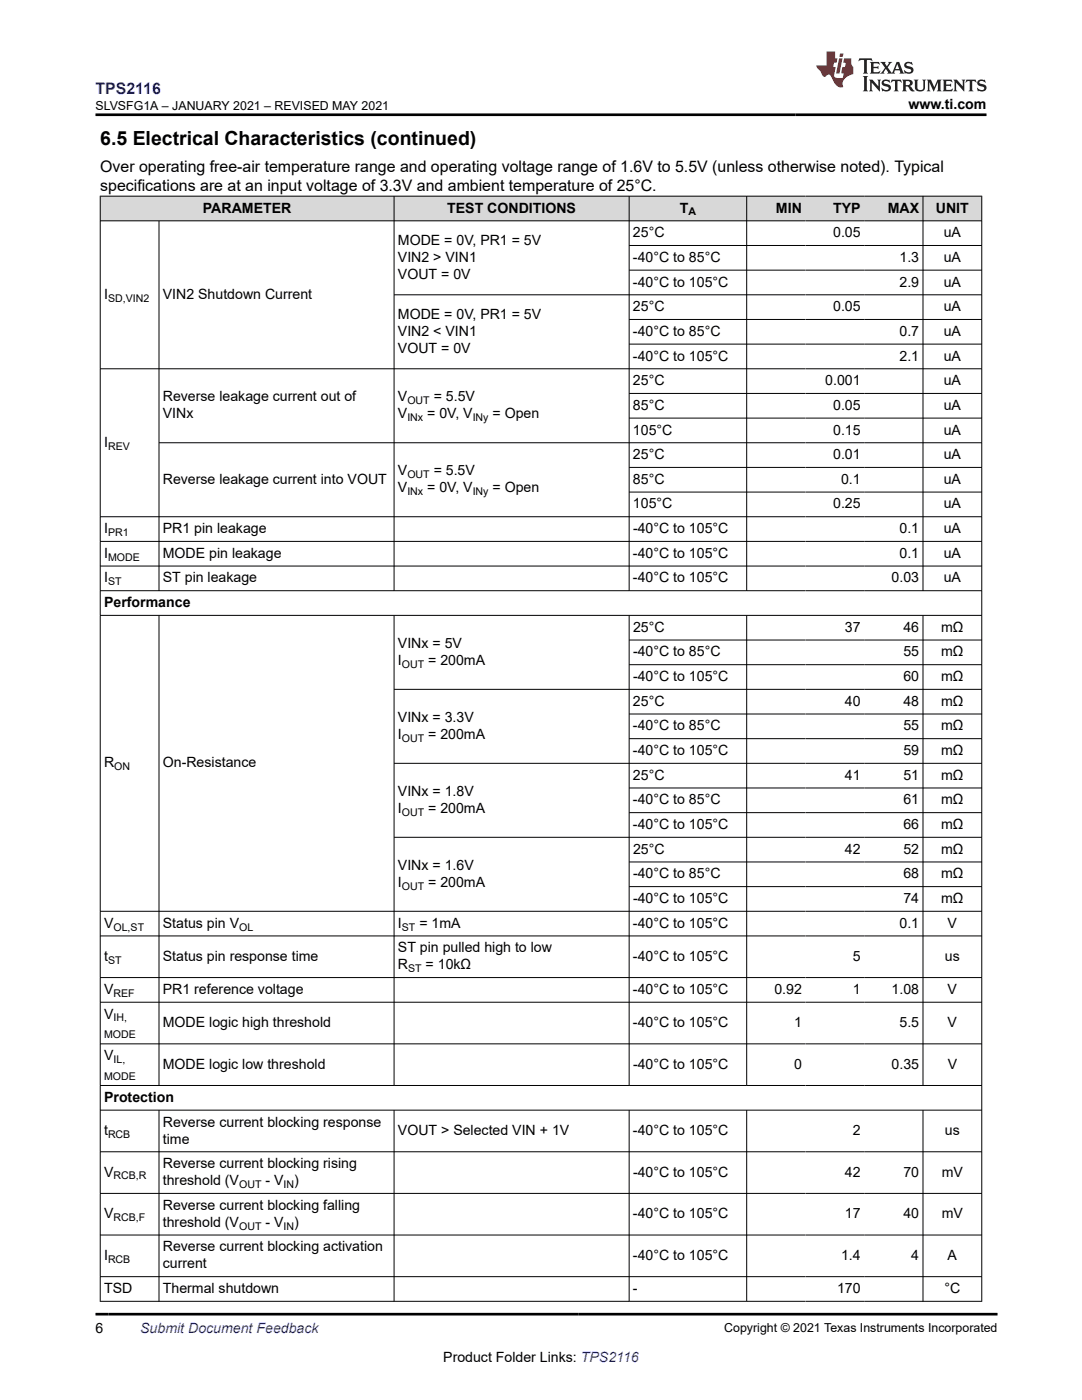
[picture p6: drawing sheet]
<svg xmlns="http://www.w3.org/2000/svg" width="216mm" height="279mm" viewBox="0 0 216 279" stroke-linecap="round" stroke-linejoin="round" font-family="sans-serif">
<defs><g id="words">
<text font-size="3.9" x="20" y="28.8">6.5 Electrical Characteristics (continued)</text>
<text font-size="3.2" fill="#00f" x="19" y="18.7">TPS2116</text>
<g font-size="3.2">
<text x="20" y="34.3">Over operating free-air temperature range and operating voltage range of 1.6V to 5.5V (unless otherwise noted). Typical</text>
<text x="20" y="38.1">specifications are at an input voltage of 3.3V and ambient temperature of 25°C.</text>
</g>
<g font-size="2.8">
<text x="181.3" y="21.8">www.ti.com</text>
<text x="40.5" y="42.4">PARAMETER</text>
<text x="89.2" y="42.4">TEST CONDITIONS</text>
<text x="126.3" y="47.3">25°C</text>
<text x="135.6" y="42.4">T</text>
<text x="154.8" y="42.4">MIN</text>
<text x="166.2" y="47.3">0.05</text>
<text x="166.3" y="42.4">TYP</text>
<text x="177.1" y="42.4">MAX</text>
<text x="186.7" y="42.4">UNIT</text>
<text x="188.3" y="47.3">uA</text>
<text x="79.4" y="48.9">MODE = 0V, PR1 = 5V</text>
<text x="79.4" y="52.3">VIN2 &gt; VIN1</text>
<text x="126.3" y="52.3">-40°C to 85°C</text>
<text x="179.5" y="52.3">1.3</text>
<text x="188.3" y="52.3">uA</text>
<text x="20.8" y="59.6">I</text>
<text x="32.5" y="59.6">VIN2 Shutdown Current</text>
<text x="79.4" y="55.7">VOUT = 0V</text>
<text x="126.3" y="57.2">-40°C to 105°C</text>
<text x="179.5" y="57.2">2.9</text>
<text x="188.3" y="57.2">uA</text>
<text x="79.4" y="63.6">MODE = 0V, PR1 = 5V</text>
<text x="126.3" y="62.1">25°C</text>
<text x="166.2" y="62.1">0.05</text>
<text x="188.3" y="62.1">uA</text>
<text x="79.4" y="67">VIN2 &lt; VIN1</text>
<text x="79.4" y="70.4">VOUT = 0V</text>
<text x="126.3" y="67">-40°C to 85°C</text>
<text x="126.3" y="72">-40°C to 105°C</text>
<text x="179.5" y="67">0.7</text>
<text x="179.5" y="72">2.1</text>
<text x="188.3" y="67">uA</text>
<text x="188.3" y="72">uA</text>
<text x="126.3" y="76.9">25°C</text>
<text x="164.7" y="76.9">0.001</text>
<text x="188.3" y="76.9">uA</text>
<text x="32.5" y="80.1">Reverse leakage current out of</text>
<text x="32.5" y="83.5">VINx</text>
<text x="79.4" y="80.1">V</text>
<text x="79.4" y="83.5">V</text>
<text x="85.2" y="83.5">= 0V, V</text>
<text x="86.5" y="80.1">= 5.5V</text>
<text x="98.3" y="83.5">= Open</text>
<text x="126.3" y="81.8">85°C</text>
<text x="166.2" y="81.8">0.05</text>
<text x="188.3" y="81.8">uA</text>
<text x="20.8" y="89.2">I</text>
<text x="126.3" y="86.7">105°C</text>
<text x="166.2" y="86.7">0.15</text>
<text x="188.3" y="86.7">uA</text>
<text x="79.4" y="94.9">V</text>
<text x="86.5" y="94.9">= 5.5V</text>
<text x="126.3" y="91.6">25°C</text>
<text x="166.2" y="91.6">0.01</text>
<text x="188.3" y="91.6">uA</text>
<text x="32.5" y="96.6">Reverse leakage current into VOUT</text>
<text x="79.4" y="98.3">V</text>
<text x="85.2" y="98.3">= 0V, V</text>
<text x="98.3" y="98.3">= Open</text>
<text x="126.3" y="96.6">85°C</text>
<text x="126.3" y="101.5">105°C</text>
<text x="166.2" y="101.5">0.25</text>
<text x="167.8" y="96.6">0.1</text>
<text x="188.3" y="96.6">uA</text>
<text x="188.3" y="101.5">uA</text>
<text x="20.8" y="106.4">I</text>
<text x="32.5" y="106.4">PR1 pin leakage</text>
<text x="126.3" y="106.4">-40°C to 105°C</text>
<text x="179.5" y="106.4">0.1</text>
<text x="188.3" y="106.4">uA</text>
<text x="20.8" y="111.3">I</text>
<text x="32.5" y="111.3">MODE pin leakage</text>
<text x="126.3" y="111.3">-40°C to 105°C</text>
<text x="179.5" y="111.3">0.1</text>
<text x="188.3" y="111.3">uA</text>
<text x="20.8" y="116.2">I</text>
<text x="32.5" y="116.2">ST pin leakage</text>
<text x="126.3" y="116.2">-40°C to 105°C</text>
<text x="177.9" y="116.2">0.03</text>
<text x="188.3" y="116.2">uA</text>
<text x="20.8" y="121.2">Performance</text>
<text x="79.4" y="129.3">VINx = 5V</text>
<text x="126.3" y="126.1">25°C</text>
<text x="126.3" y="131">-40°C to 85°C</text>
<text x="168.6" y="126.1">37</text>
<text x="180.3" y="126.1">46</text>
<text x="180.3" y="131">55</text>
<text x="187.8" y="126.1">mΩ</text>
<text x="187.8" y="131">mΩ</text>
<text x="79.4" y="132.7">I</text>
<text x="85.4" y="132.7">= 200mA</text>
<text x="126.3" y="135.9">-40°C to 105°C</text>
<text x="180.3" y="135.9">60</text>
<text x="187.8" y="135.9">mΩ</text>
<text x="126.3" y="140.8">25°C</text>
<text x="168.6" y="140.8">40</text>
<text x="180.3" y="140.8">48</text>
<text x="187.8" y="140.8">mΩ</text>
<text x="79.4" y="144.1">VINx = 3.3V</text>
<text x="79.4" y="147.5">I</text>
<text x="85.4" y="147.5">= 200mA</text>
<text x="126.3" y="145.8">-40°C to 85°C</text>
<text x="180.3" y="145.8">55</text>
<text x="187.8" y="145.8">mΩ</text>
<text x="20.8" y="153.2">R</text>
<text x="32.5" y="153.2">On-Resistance</text>
<text x="126.3" y="150.7">-40°C to 105°C</text>
<text x="126.3" y="155.6">25°C</text>
<text x="168.6" y="155.6">41</text>
<text x="180.3" y="150.7">59</text>
<text x="180.3" y="155.6">51</text>
<text x="187.8" y="155.6">mΩ</text>
<text x="187.8" y="150.7">mΩ</text>
<text x="79.4" y="158.8">VINx = 1.8V</text>
<text x="126.3" y="160.5">-40°C to 85°C</text>
<text x="180.3" y="160.5">61</text>
<text x="187.8" y="160.5">mΩ</text>
<text x="79.4" y="162.2">I</text>
<text x="85.4" y="162.2">= 200mA</text>
<text x="126.3" y="165.5">-40°C to 105°C</text>
<text x="180.3" y="165.5">66</text>
<text x="187.8" y="165.5">mΩ</text>
<text x="79.4" y="173.6">VINx = 1.6V</text>
<text x="126.3" y="170.4">25°C</text>
<text x="168.6" y="170.4">42</text>
<text x="180.3" y="170.4">52</text>
<text x="187.8" y="170.4">mΩ</text>
<text x="79.4" y="177">I</text>
<text x="85.4" y="177">= 200mA</text>
<text x="126.3" y="175.3">-40°C to 85°C</text>
<text x="180.3" y="175.3">68</text>
<text x="187.8" y="175.3">mΩ</text>
<text x="20.8" y="185.1">V</text>
<text x="32.5" y="185.1">Status pin V</text>
<text x="79.4" y="185.1">I</text>
<text x="83.7" y="185.1">= 1mA</text>
<text x="126.3" y="185.1">-40°C to 105°C</text>
<text x="126.3" y="180.2">-40°C to 105°C</text>
<text x="179.5" y="185.1">0.1</text>
<text x="180.3" y="180.2">74</text>
<text x="187.8" y="180.2">mΩ</text>
<text x="189.1" y="185.1">V</text>
<text x="20.8" y="191.8">t</text>
<text x="32.5" y="191.8">Status pin response time</text>
<text x="79.4" y="190.1">ST pin pulled high to low</text>
<text x="126.3" y="191.8">-40°C to 105°C</text>
<text x="170.2" y="191.8">5</text>
<text x="188.5" y="191.8">us</text>
<text x="79.4" y="193.4">R</text>
<text x="84.9" y="193.4">= 10kΩ</text>
<text x="20.8" y="198.4">V</text>
<text x="20.8" y="203.3">V</text>
<text x="32.5" y="198.4">PR1 reference voltage</text>
<text x="126.3" y="198.4">-40°C to 105°C</text>
<text x="154.5" y="198.4">0.92</text>
<text x="170.2" y="198.4">1</text>
<text x="177.9" y="198.4">1.08</text>
<text x="189.1" y="198.4">V</text>
<text x="32.5" y="205">MODE logic high threshold</text>
<text x="126.3" y="205">-40°C to 105°C</text>
<text x="158.4" y="205">1</text>
<text x="179.5" y="205">5.5</text>
<text x="189.1" y="205">V</text>
<text x="20.8" y="211.6">V</text>
<text x="32.5" y="213.3">MODE logic low threshold</text>
<text x="126.3" y="213.3">-40°C to 105°C</text>
<text x="158.4" y="213.3">0</text>
<text x="177.9" y="213.3">0.35</text>
<text x="189.1" y="213.3">V</text>
<text x="20.8" y="219.9">Protection</text>
<text x="20.8" y="226.5">t</text>
<text x="32.5" y="224.8">Reverse current blocking response</text>
<text x="79.4" y="226.5">VOUT &gt; Selected VIN + 1V</text>
<text x="126.3" y="226.5">-40°C to 105°C</text>
<text x="170.2" y="226.5">2</text>
<text x="188.5" y="226.5">us</text>
<text x="32.5" y="228.2">time</text>
<text x="32.5" y="233.1">Reverse current blocking rising</text>
<text x="20.8" y="234.8">V</text>
<text x="32.5" y="236.5">threshold (V</text>
<text x="53" y="236.5">- V</text>
<text x="58.7" y="236.5">)</text>
<text x="126.3" y="234.8">-40°C to 105°C</text>
<text x="168.6" y="234.8">42</text>
<text x="180.3" y="234.8">70</text>
<text x="187.9" y="234.8">mV</text>
<text x="20.8" y="243.1">V</text>
<text x="32.5" y="241.4">Reverse current blocking falling</text>
<text x="32.5" y="244.8">threshold (V</text>
<text x="53" y="244.8">- V</text>
<text x="58.7" y="244.8">)</text>
<text x="126.3" y="243.1">-40°C to 105°C</text>
<text x="168.6" y="243.1">17</text>
<text x="180.3" y="243.1">40</text>
<text x="187.9" y="243.1">mV</text>
<text x="20.8" y="251.4">I</text>
<text x="32.5" y="249.8">Reverse current blocking activation</text>
<text x="126.3" y="251.4">-40°C to 105°C</text>
<text x="167.8" y="251.4">1.4</text>
<text x="181.8" y="251.4">4</text>
<text x="189.1" y="251.4">A</text>
<text x="32.5" y="253.1">current</text>
<text x="20.8" y="258.1">TSD</text>
<text x="32.5" y="258.1">Thermal shutdown</text>
<text x="126.3" y="258.1">-</text>
<text x="167" y="258.1">170</text>
<text x="188.5" y="258.1">°C</text>
<text x="19" y="266.1">6</text>
<text x="88.4" y="271.7">Product Folder Links: TPS2116</text>
</g>
<text font-size="2.8" fill="#00f" x="28" y="266.1">Submit Document Feedback</text>
<g font-size="2.5">
<text x="19.1" y="21.9">SLVSFG1A – JANUARY 2021 – REVISED MAY 2021</text>
<text x="144.5" y="265.8">Copyright © 2021 Texas Instruments Incorporated</text>
</g>
<g font-size="2.1">
<text x="137.4" y="43">A</text>
<text x="21.6" y="60.2">SD,VIN2</text>
<text x="81.3" y="80.7">OUT</text>
<text x="21.6" y="89.7">REV</text>
<text x="81.3" y="84.1">INx</text>
<text x="94.3" y="84.1">INy</text>
<text x="81.3" y="95.4">OUT</text>
<text x="81.3" y="98.8">INx</text>
<text x="94.3" y="98.8">INy</text>
<text x="21.6" y="107">PR1</text>
<text x="21.6" y="111.9">MODE</text>
<text x="21.6" y="116.8">ST</text>
<text x="80.2" y="133.3">OUT</text>
<text x="80.2" y="148">OUT</text>
<text x="22.8" y="153.7">ON</text>
<text x="80.2" y="162.8">OUT</text>
<text x="80.2" y="177.6">OUT</text>
<text x="22.7" y="185.7">OL,ST</text>
<text x="47.7" y="185.7">OL</text>
<text x="80.2" y="185.7">ST</text>
<text x="21.6" y="192.3">ST</text>
<text x="81.4" y="194">ST</text>
<text x="22.6" y="198.9">REF</text>
<text x="22.6" y="203.9">IH,</text>
<text x="20.8" y="207.2">MODE</text>
<text x="20.8" y="215.5">MODE</text>
<text x="22.6" y="212.2">IL,</text>
<text x="21.6" y="227.1">RCB</text>
<text x="22.6" y="235.4">RCB,R</text>
<text x="47.7" y="237.1">OUT</text>
<text x="56.6" y="237.1">IN</text>
<text x="22.7" y="243.7">RCB,F</text>
<text x="47.7" y="245.4">OUT</text>
<text x="56.6" y="245.4">IN</text>
<text x="21.6" y="252">RCB</text>
</g>
</g></defs>
<g fill="#d8d8d8">
<path d="M20 39.1h175.9v5h-175.9z" fill-rule="evenodd"/>
<path d="M20.1 39.2h58.5v4.8h-58.5z" fill-rule="evenodd"/>
<path d="M78.7 39.2h46.8v4.8h-46.8z" fill-rule="evenodd"/>
<path d="M125.6 39.2h23.3v4.8h-23.3z" fill-rule="evenodd"/>
<path d="M149.1 39.2h11.6v4.8h-11.6z" fill-rule="evenodd"/>
<path d="M160.7 39.2h11.7v4.8h-11.7z" fill-rule="evenodd"/>
<path d="M172.4 39.2h11.7v4.8h-11.7z" fill-rule="evenodd"/>
<path d="M184.2 39.2h11.6v4.8h-11.6z" fill-rule="evenodd"/>
</g>
<g fill="none" stroke="#000" stroke-width=".2">
<path d="M19.9 39.1h176.1M20 39.1v220.7M78.6 39.1v78.9M125.5 39.1v78.9M149 39.1v78.9M184.2 39.1v78.9M195.9 39.1v220.7M19.9 44.1h176.1M31.7 44.1v73.9M78.6 58.8h117.4M125.5 49h70.5M125.5 53.9h70.5"/>
<path d="M19.9 73.6h176.1M125.5 63.8h70.5M125.5 68.7h70.5M125.5 78.5h70.5M125.5 83.4h70.5M125.5 93.3h70.5M125.5 98.2h70.5M196 88.4h-164.3M19.9 103.1h176.1M19.9 108h176.1M19.9 113h176.1M19.9 117.9h176.1"/>
<path d="M19.9 122.8h176.1M31.7 122.8v93.9M78.6 122.8v93.9M125.5 122.8v93.9M125.5 127.7h70.5M125.5 132.7h70.5M149 122.8v93.9M184.2 122.8v93.9M196 137.6h-117.4M125.5 142.5h70.5M125.5 147.4h70.5M125.5 157.3h70.5"/>
<path d="M196 152.3h-117.4M125.5 162.2h70.5M125.5 172h70.5M125.5 176.9h70.5M196 167.1h-117.4M19.9 181.9h176.1M19.9 186.8h176.1M19.9 195.1h176.1M19.9 200h176.1M19.9 208.3h176.1M19.9 216.6h176.1M19.9 221.6h176.1"/>
<path d="M19.9 229.9h176.1M19.9 238.2h176.1M31.7 221.6v38.2M78.6 221.6v38.2M125.5 221.6v38.2M149 221.6v38.2M184.2 221.6v38.2M19.9 246.5h176.1M19.9 254.8h176.1M19.9 259.7h176.1"/>
</g>
<path d="M171.5 11.6l-.2 .6 .5-.2h.6v.1v2.2l-.2 .4h1l-.2-.4v-2.2v-.1h.5l.6 .2-.2-.6zM173.6 12.4l.2 .3v1.6l-.2 .4h1.9l.1-.6a1.08 1.08 0 0 1-1.3 .2v-.7h.6l.4 .2v-.7l-.4 .2h-.6v-.5l.2-.2a1 1 0 0 1 1 .3l-.1-.5zM175.7 12.4l.9 1.1-1 1.2h.9l-.2-.2 .5-.8 .4 .8-.2 .2h1.6l-.2-.2 .2-.5h.9l.1 .5-.1 .2h.9l-.2-.4-.8-1.9h-.5l-.9 2.1-.9-1.1 .9-1h-.8l.2 .2-.4 .6-.4-.6 .2-.2zM179 12.8l.4 1h-.7zM180.7 12.5a.65 .65 0 0 0-.2 .7 .65 .65 0 0 0 .6 .5l.6 .1 .1 .3a.79 .79 0 0 1-.7 .4 .79 .79 0 0 1-.7-.5l.1 .7 .2-.1a.93 .93 0 0 0 1.1 0 .93 .93 0 0 0 .4-.9 1.46 1.46 0 0 0-1.2-.6l-.1-.3a1.09 1.09 0 0 1 1.2 .2l-.2-.6-.1 .1-.5-.2zM172.2 15.2l.2 .4v2.2l-.2 .4h1l-.2-.4v-2.2l.2-.4zM173.4 15.9l.2 .4v1.5l-.2 .4h.8l-.3-.4 .1-1.3 1.6 1.8v-2l.2-.4h-.7l.1 .2 .1 1.1-1.2-1.3zM176.2 16a.65 .65 0 0 0-.2 .8 .65 .65 0 0 0 .6 .4l.6 .2 .1 .2a.79 .79 0 0 1-.7 .4 .79 .79 0 0 1-.7-.5l.1 .7 .2-.1a.93 .93 0 0 0 1.1 .1 .93 .93 0 0 0 .4-1 1.46 1.46 0 0 0-1.2-.5l-.1-.4a1.09 1.09 0 0 1 1.2 .2l-.1-.6-.2 .1-.5-.1zM177.9 15.9l-.1 .6a.63 .63 0 0 1 .8-.3v1.6l-.3 .4h1l-.2-.4v-1.6a.66 .66 0 0 1 .8 .3l-.1-.6zM180 15.9l.2 .4v1.5l-.2 .4h1l-.2-.2-.1-.7h.5l.1 .2a.79 .79 0 0 0 1.2 .6l-1-.9a.61 .61 0 0 0 .6-.6 .61 .61 0 0 0-.5-.7zM180.8 16.2h.1a.47 .47 0 0 1 .5 .1 .47 .47 0 0 1 .1 .5l-.1 .1-.7 .1zM182.3 15.9l.2 .2a2.27 2.27 0 0 0 .4 2 1.04 1.04 0 0 0 1.7-.7v-1.3l.2-.2h-.8l.2 .4v1.1a.6 .6 0 0 1-.6 .6 .6 .6 0 0 1-.6-.6v-1.1l.3-.4zM184.9 15.9l.2 .4v1.5l-.2 .4h.8l-.3-.4v-1.4l.9 1.9 .9-1.9v1.4l-.3 .4h1l-.2-.4v-1.5l.2-.4h-.8l-.7 1.5-.6-1.5zM188.1 15.9l.2 .4v1.5l-.2 .4h1.9l.1-.6a1.09 1.09 0 0 1-1.3 .2v-.7h.6l.4 .2v-.6l-.4 .2h-.6v-.6l.2-.1a1.01 1.01 0 0 1 1 .3l-.1-.6zM190.2 15.9l.3 .4v1.5l-.3 .4h.8l-.2-.4v-1.3l1.6 1.8v-2l.2-.4h-.7l.2 .2v1.1l-1.2-1.3zM192.8 15.9l-.1 .6a.63 .63 0 0 1 .8-.3v1.6l-.3 .4h1l-.2-.4v-1.6a.66 .66 0 0 1 .8 .3l-.1-.6zM195.2 16a.65 .65 0 0 0-.2 .8 .65 .65 0 0 0 .6 .4l.6 .2 .2 .2a.79 .79 0 0 1-.7 .4 .79 .79 0 0 1-.7-.5l.1 .7 .2-.1a.93 .93 0 0 0 1 .1 .93 .93 0 0 0 .5-1 1.46 1.46 0 0 0-1.3-.5v-.4a1.09 1.09 0 0 1 1.2 .2l-.2-.6-.2 .1-.5-.1z" fill="#231f20"/>
<path d="M164.9 10.3v2.7h-2l.1 .4 .8 1a.95 .95 0 0 0 1 .9 .59 .59 0 0 1 .5-.4 .59 .59 0 0 1 .5 .3l.4 .8a1.59 1.59 0 0 0 2.1 1.4 1.61 1.61 0 0 1 1-2.3l1-.3-.1-1.5a1.59 1.59 0 0 1-.3-1.7h-1.5l-.2 .9h.6l-.2 .9h-.5l-.2 .9v.3l.4 .1-.1 .9h-.7a.73 .73 0 0 1-1-.7l.3-1.5h-.5l.1-.9h.5l.2-.9h-.5v-1.3zM167.4 11.6l-.6 3.1h.7l.6-3.1zM167.6 10.7l-.1 .6h.7l.1-.6z" fill="#ed1c24"/>
<path d="M19 22.9h177.8M19 262.3h180" fill="none" stroke="#000" stroke-width=".53"/>
<use href="#words"/>
</svg>
